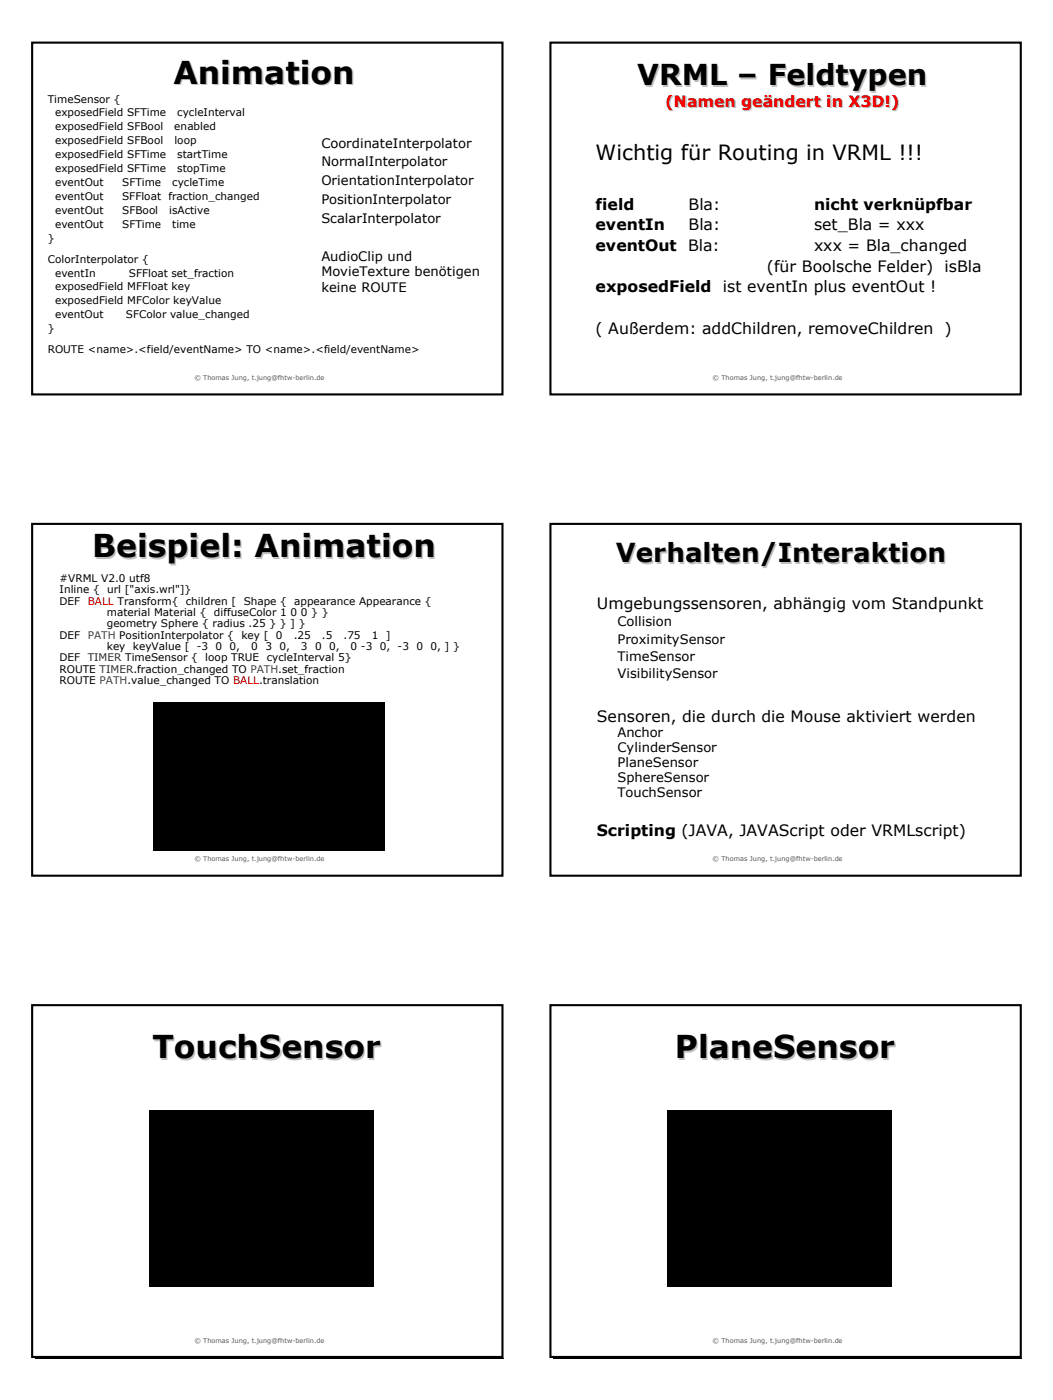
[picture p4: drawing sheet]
<svg xmlns="http://www.w3.org/2000/svg" width="180mm" height="240mm" viewBox="0 0 180 240" stroke-linecap="round" stroke-linejoin="round" font-family="sans-serif">
<defs><g id="words">
<g font-size="5.4">
<text x="29.7" y="14.4">Animation</text>
<text x="15.8" y="95.5">Beispiel: Animation</text>
<text x="26.1" y="181.3">TouchSensor</text>
<text x="115.5" y="181.3">PlaneSensor</text>
</g>
<text font-size="4.9" x="109.1" y="14.6">VRML – Feldtypen</text>
<text font-size="4.5" x="105.4" y="96.4">Verhalten/Interaktion</text>
<text font-size="3.6" x="102" y="27.5">Wichtig für Routing in VRML !!!</text>
<text font-size="2.7" fill="#f00" x="113.9" y="18.3">(Namen geändert in X3D!)</text>
<g font-size="2.7">
<text x="102" y="35.9">field</text>
<text x="117.9" y="35.9">Bla:</text>
<text x="139.4" y="35.9">nicht verknüpfbar</text>
<text x="102" y="39.5">eventIn</text>
<text x="117.9" y="39.5">Bla:</text>
<text x="139.4" y="39.5">set_Bla = xxx</text>
<text x="102" y="43">eventOut</text>
<text x="117.8" y="43">Bla:</text>
<text x="131.3" y="46.6">(für Boolsche Felder)</text>
<text x="139.4" y="43">xxx = Bla_changed</text>
<text x="161.7" y="46.6">isBla</text>
<text x="102" y="50.1">exposedField</text>
<text x="123.8" y="50.1">ist eventIn plus eventOut !</text>
<text x="102" y="57.2">( Außerdem: addChildren, removeChildren</text>
<text x="161.7" y="57.2">)</text>
<text x="102.2" y="104.3">Umgebungssensoren, abhängig vom Standpunkt</text>
<text x="102.2" y="123.7">Sensoren, die durch die Mouse aktiviert werden</text>
<text x="102.2" y="143.2">Scripting (JAVA, JAVAScript oder VRMLscript)</text>
</g>
<g font-size="2.2">
<text x="55" y="25.3">CoordinateInterpolator</text>
<text x="55" y="28.5">NormalInterpolator</text>
<text x="55" y="31.7">OrientationInterpolator</text>
<text x="55" y="35">PositionInterpolator</text>
<text x="55" y="38.2">ScalarInterpolator</text>
<text x="55" y="44.7">AudioClip und</text>
<text x="55" y="47.3">MovieTexture benötigen</text>
<text x="55" y="50">keine ROUTE</text>
<text x="105.7" y="107.3">Collision</text>
<text x="105.7" y="110.3">ProximitySensor</text>
<text x="105.7" y="113.2">TimeSensor</text>
<text x="105.7" y="116.2">VisibilitySensor</text>
<text x="105.7" y="126.4">Anchor</text>
<text x="105.7" y="128.9">CylinderSensor</text>
<text x="105.7" y="131.5">PlaneSensor</text>
<text x="105.7" y="134">SphereSensor</text>
<text x="105.7" y="136.6">TouchSensor</text>
</g>
<g font-size="1.8">
<text x="8.2" y="17.6">TimeSensor {</text>
<text x="9.4" y="20">exposedField SFTime</text>
<text x="9.4" y="22.4">exposedField SFBool</text>
<text x="29.8" y="22.4">enabled</text>
<text x="30.4" y="20">cycleInterval</text>
<text x="9.4" y="24.7">exposedField SFBool</text>
<text x="9.4" y="27.1">exposedField SFTime</text>
<text x="9.4" y="29.5">exposedField SFTime</text>
<text x="29.8" y="24.7">loop</text>
<text x="30.3" y="29.5">stopTime</text>
<text x="30.4" y="27.1">startTime</text>
<text x="9.4" y="31.9">eventOut</text>
<text x="9.4" y="34.3">eventOut</text>
<text x="20.9" y="34.3">SFFloat</text>
<text x="20.9" y="31.9">SFTime</text>
<text x="28.9" y="34.3">fraction_changed</text>
<text x="29.5" y="31.9">cycleTime</text>
<text x="8.2" y="41.4">}</text>
<text x="9.4" y="36.7">eventOut</text>
<text x="9.4" y="39.1">eventOut</text>
<text x="20.9" y="36.7">SFBool</text>
<text x="20.9" y="39.1">SFTime</text>
<text x="29" y="36.7">isActive</text>
<text x="29.5" y="39.1">time</text>
<text x="8.2" y="45">ColorInterpolator {</text>
<text x="9.4" y="47.4">eventIn</text>
<text x="22.1" y="47.4">SFFloat set_fraction</text>
<text x="9.4" y="49.8">exposedField MFFloat key</text>
<text x="9.4" y="52.2">exposedField MFColor keyValue</text>
<text x="8.2" y="56.9">}</text>
<text x="9.4" y="54.5">eventOut</text>
<text x="21.5" y="54.5">SFColor value_changed</text>
<text x="8.2" y="60.5">ROUTE &lt;name&gt;.&lt;field/eventName&gt; TO &lt;name&gt;.&lt;field/eventName&gt;</text>
<text x="10.2" y="99.7">#VRML V2.0 utf8</text>
<text x="10.2" y="101.6">Inline { url [&quot;axis.wrl&quot;]}</text>
<text x="10.2" y="103.6">DEF</text>
<text x="18.3" y="105.5">material Material {</text>
<text x="18.3" y="107.5">geometry Sphere { radius .25 } } ] }</text>
<text x="31.8" y="103.6">children [ Shape {</text>
<text x="36.6" y="105.5">diffuseColor 1 0 0 } }</text>
<text x="50.4" y="103.6">appearance Appearance {</text>
<text x="10.2" y="113.3">DEF</text>
<text x="10.2" y="109.4">DEF</text>
<text x="18.3" y="111.4">key</text>
<text x="22.8" y="111.4">keyValue [ -3 0 0,</text>
<text x="35.1" y="113.3">loop TRUE</text>
<text x="41.3" y="109.4">key [ 0</text>
<text x="43" y="111.4">0</text>
<text x="45.4" y="111.4">3 0,</text>
<text x="45.7" y="113.3">cycleInterval 5}</text>
<text x="50.3" y="109.4">.25</text>
<text x="51.5" y="111.4">3</text>
<text x="53.9" y="111.4">0 0,</text>
<text x="55.1" y="109.4">.5</text>
<text x="58.8" y="109.4">.75</text>
<text x="60" y="111.4">0 -3 0, -3</text>
<text x="63.6" y="109.4">1 ]</text>
<text x="71.3" y="111.4">0 0, ] }</text>
<text x="10.2" y="115.3">ROUTE TIMER.fraction_changed TO PATH.set_fraction</text>
<text x="10.2" y="117.2">ROUTE PATH.value_changed TO BALL.translation</text>
</g>
<text font-size="1.8" fill="#f00" x="15" y="103.6">BALL Transform{</text>
<text font-size="1.8" fill="#008000" x="15" y="113.3">TIMER TimeSensor {</text>
<text font-size="1.8" fill="#00c" x="15" y="109.4">PATH PositionInterpolator {</text>
<g font-size="1.1" fill="#5e574e">
<text x="33.3" y="65.1">© Thomas Jung, t.jung@fhtw-berlin.de</text>
<text x="122" y="65.1">© Thomas Jung, t.jung@fhtw-berlin.de</text>
<text x="33.3" y="147.6">© Thomas Jung, t.jung@fhtw-berlin.de</text>
<text x="122" y="147.6">© Thomas Jung, t.jung@fhtw-berlin.de</text>
<text x="33.3" y="230">© Thomas Jung, t.jung@fhtw-berlin.de</text>
<text x="122" y="230">© Thomas Jung, t.jung@fhtw-berlin.de</text>
</g>
</g></defs>
<path d="M6 7.8h80.2v60h-80.2z" fill="#010101"/>
<path d="M5.3 7.1h80.9v60.7h-80.9z" fill="#fff"/>
<path d="M5.5 7.3h80.5v60.3h-80.5z" fill="none" stroke="#000" stroke-width=".36"/>
<path d="M94.7 7.8h80.2v60h-80.2z" fill="#010101"/>
<path d="M94.1 7.1h80.8v60.7h-80.8z" fill="#fff"/>
<path d="M94.2 7.3h80.6v60.3h-80.6z" fill="none" stroke="#000" stroke-width=".36"/>
<path d="M6 90.3h80.2v59.9h-80.2z" fill="#010101"/>
<path d="M5.3 89.6h80.9v60.6h-80.9z" fill="#fff"/>
<path d="M26.3 120.3h39.6v25.5h-39.6z" fill="#000"/>
<path d="M5.5 89.8h80.5v60.3h-80.5z" fill="none" stroke="#000" stroke-width=".36"/>
<path d="M94.7 90.3h80.2v59.9h-80.2z" fill="#010101"/>
<path d="M94.1 89.6h80.8v60.6h-80.8z" fill="#fff"/>
<path d="M94.2 89.8h80.6v60.3h-80.6z" fill="none" stroke="#000" stroke-width=".36"/>
<path d="M6 172.7h80.2v60h-80.2z" fill="#010101"/>
<path d="M5.3 172.1h80.9v60.6h-80.9z" fill="#fff"/>
<path d="M25.6 190.3h38.4v30.3h-38.4z" fill="#000"/>
<path d="M5.5 172.2h80.5v60.3h-80.5z" fill="none" stroke="#000" stroke-width=".36"/>
<path d="M94.7 172.7h80.2v60h-80.2z" fill="#010101"/>
<path d="M94.1 172.1h80.8v60.6h-80.8z" fill="#fff"/>
<path d="M114.3 190.3h38.4v30.3h-38.4z" fill="#000"/>
<path d="M94.2 172.2h80.6v60.3h-80.6z" fill="none" stroke="#000" stroke-width=".36"/>
<use href="#words"/>
</svg>
